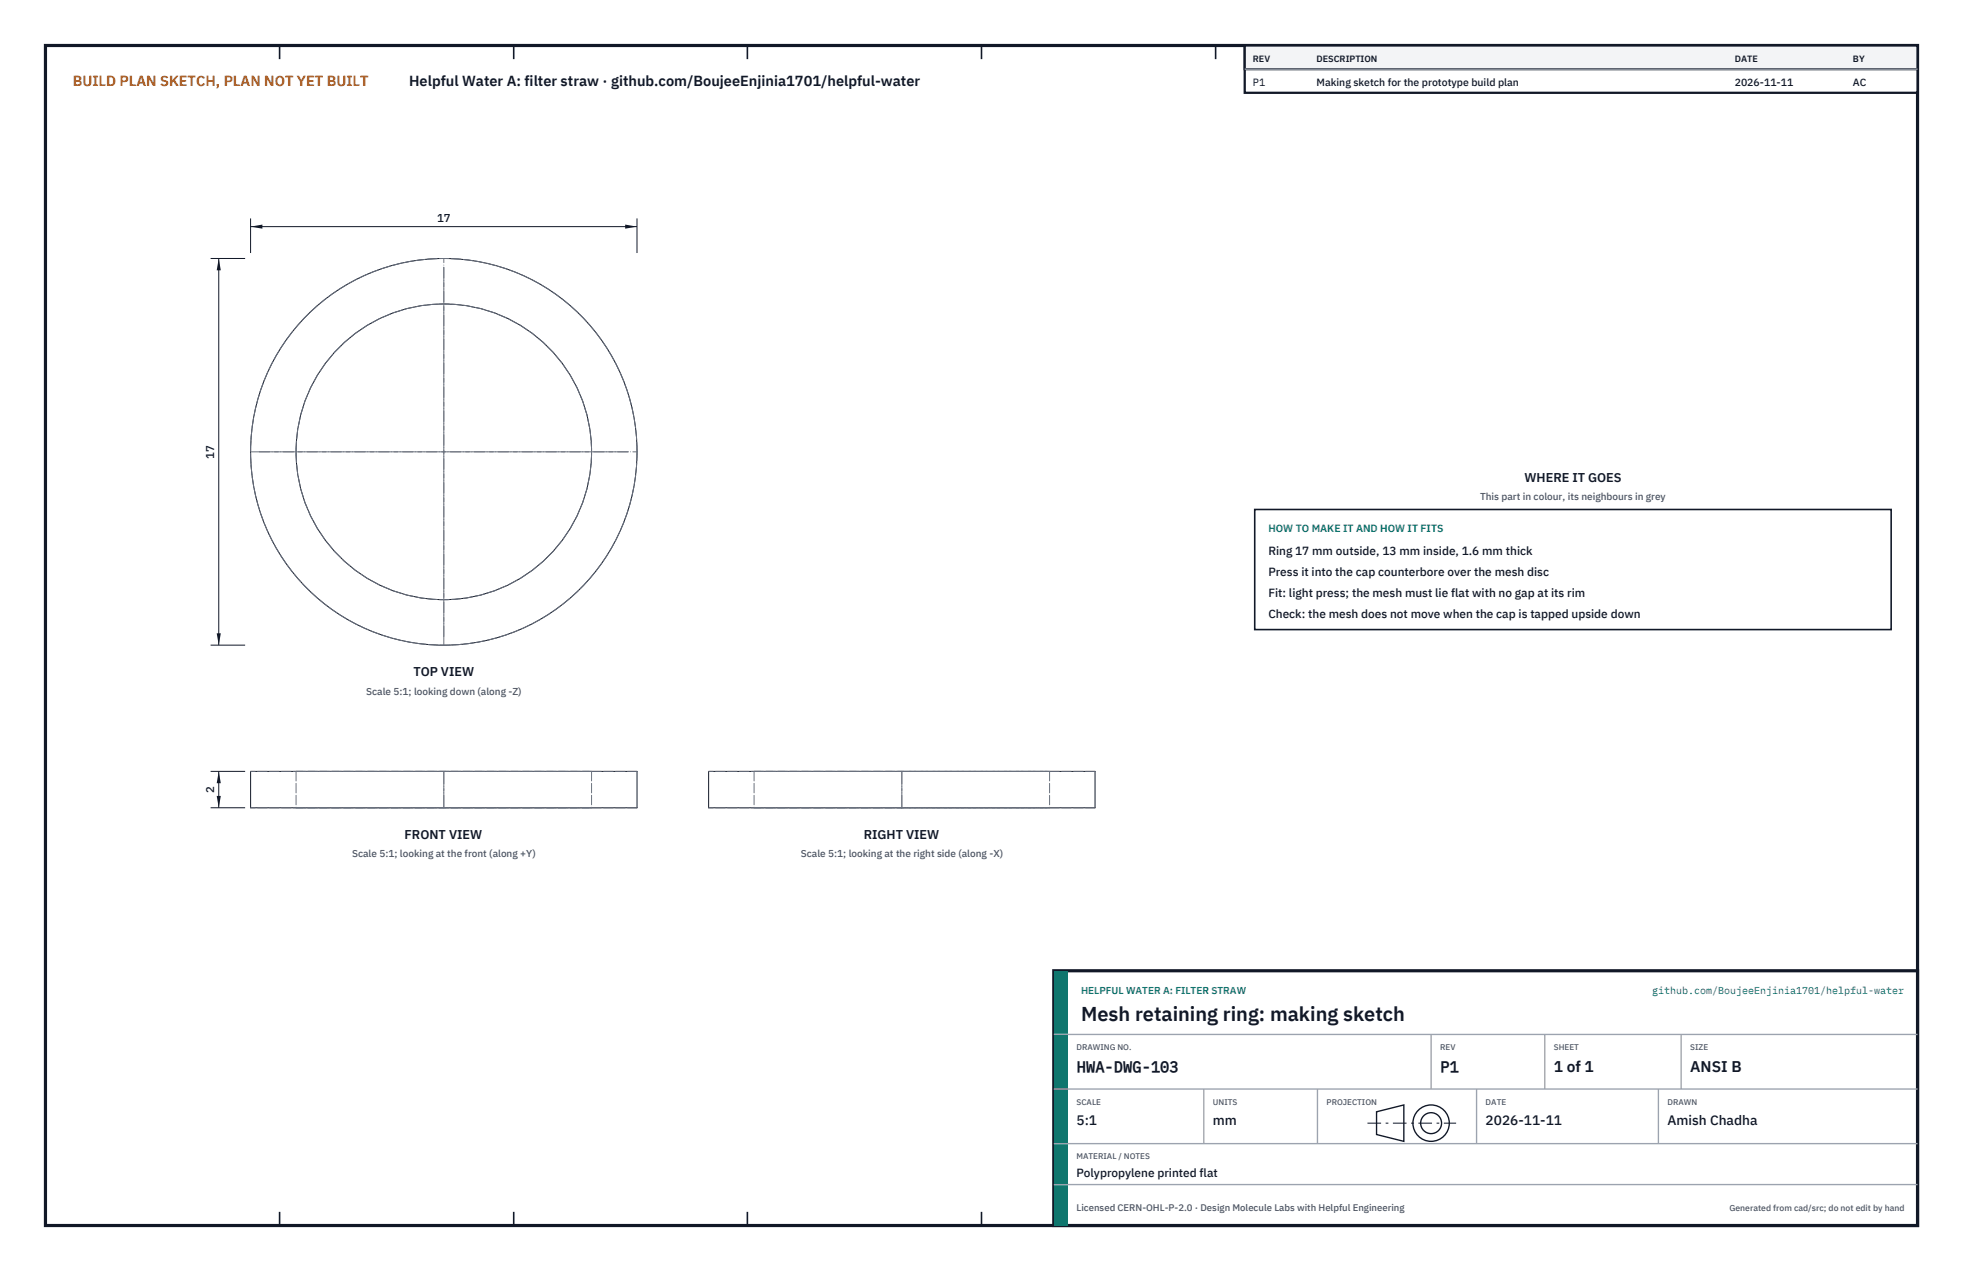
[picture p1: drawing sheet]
<svg xmlns="http://www.w3.org/2000/svg" width="432mm" height="279mm" viewBox="0 0 432 279" stroke-linecap="round" stroke-linejoin="round" font-family="sans-serif">
<defs><g id="words">
<text font-size="4.4" fill="#111827" x="237.8" y="224.4">Mesh retaining ring: making sketch</text>
<g font-size="3.4" fill="#111827">
<text x="236.8" y="235.6">HWA-DWG-103</text>
<text x="316.8" y="235.6">P1</text>
<text x="341.8" y="235.6">1 of 1</text>
<text x="371.8" y="235.6">ANSI B</text>
</g>
<text font-size="3.2" fill="#b45309" x="16" y="19">BUILD PLAN SKETCH, PLAN NOT YET BUILT</text>
<text font-size="3.2" fill="#111827" x="90" y="19">Helpful Water A: filter straw · github.com/BoujeeEnjinia1701/helpful-water</text>
<g font-size="3" fill="#111827">
<text x="236.8" y="247.2">5:1</text>
<text x="266.8" y="247.2">mm</text>
<text x="326.8" y="247.2">2026-11-11</text>
<text x="366.8" y="247.2">Amish Chadha</text>
</g>
<g font-size="2.8" fill="#111827">
<text x="335.3" y="106">WHERE IT GOES</text>
<text x="90.9" y="148.7">TOP VIEW</text>
<text x="89" y="184.5">FRONT VIEW</text>
<text x="190" y="184.5">RIGHT VIEW</text>
</g>
<g font-size="2.6" fill="#111827">
<text x="279" y="122">Ring 17 mm outside, 13 mm inside, 1.6 mm thick</text>
<text x="279" y="126.6">Press it into the cap counterbore over the mesh disc</text>
<text x="279" y="131.2">Fit: light press; the mesh must lie flat with no gap at its rim</text>
<text x="279" y="135.8">Check: the mesh does not move when the cap is tapped upside down</text>
<text x="236.8" y="258.8">Polypropylene printed flat</text>
</g>
<g font-size="2.5" fill="#111827">
<text x="96.1" y="48.8">17</text>
<text x="47.1" y="100.8" transform="rotate(-90 47.1 100.8)">17</text>
<text x="47.1" y="174.3" transform="rotate(-90 47.1 174.3)">2</text>
</g>
<g font-size="2.3" fill="#111827">
<text x="275.6" y="18.8">P1</text>
<text x="289.6" y="18.8">Making sketch for the prototype build plan</text>
<text x="381.6" y="18.8">2026-11-11</text>
<text x="407.6" y="18.8">AC</text>
</g>
<text font-size="2.3" fill="#0f766e" x="279" y="117">HOW TO MAKE IT AND HOW IT FITS</text>
<g font-size="2.2" fill="#4b5563">
<text x="325.6" y="110">This part in colour, its neighbours in grey</text>
<text x="80.5" y="152.7">Scale 5:1; looking down (along -Z)</text>
<text x="77.4" y="188.4">Scale 5:1; looking at the front (along +Y)</text>
<text x="176.2" y="188.4">Scale 5:1; looking at the right side (along -X)</text>
</g>
<g font-size="2.2" fill="#0f766e">
<text x="237.8" y="218.4">HELPFUL WATER A: FILTER STRAW</text>
<text x="363.4" y="218.4">github.com/BoujeeEnjinia1701/helpful-water</text>
</g>
<text font-size="2.1" fill="#4b5563" x="236.8" y="266.2">Licensed CERN-OHL-P-2.0 · Design Molecule Labs with Helpful Engineering</text>
<g font-size="2" fill="#111827">
<text x="275.6" y="13.6">REV</text>
<text x="289.6" y="13.6">DESCRIPTION</text>
<text x="381.6" y="13.6">DATE</text>
<text x="407.6" y="13.6">BY</text>
</g>
<text font-size="1.9" fill="#4b5563" x="380.4" y="266.2">Generated from cad/src; do not edit by hand</text>
<g font-size="1.8" fill="#4b5563">
<text x="236.8" y="230.8">DRAWING NO.</text>
<text x="316.8" y="230.8">REV</text>
<text x="341.8" y="230.8">SHEET</text>
<text x="371.8" y="230.8">SIZE</text>
<text x="236.8" y="242.8">SCALE</text>
<text x="266.8" y="242.8">UNITS</text>
<text x="291.8" y="242.8">PROJECTION</text>
<text x="326.8" y="242.8">DATE</text>
<text x="366.8" y="242.8">DRAWN</text>
<text x="236.8" y="254.8">MATERIAL / NOTES</text>
</g>
</g></defs>
<path d="M10 10h411.8v259.4h-411.8z" fill="none" stroke="#111827" stroke-width=".7" stroke-linecap="butt"/>
<g fill="none" stroke="#111827" stroke-width=".35">
<path d="M61.5 10v3M113 10v3M164.4 10v3M215.9 10v3M267.4 10v3M318.9 10v3M370.3 10v3M61.5 266.4v3M113 266.4v3M164.4 266.4v3M215.9 266.4v3M267.4 266.4v3"/>
<path d="M318.9 266.4v3M370.3 266.4v3"/>
</g>
<g fill="none" stroke="#111727" stroke-width=".22">
<path d="M55.1 169.6h85v8h-85zM155.9 169.6h85v8h-85z"/>
<circle cx="97.6" cy="99.3" r="42.5"/>
<circle cx="97.6" cy="99.3" r="32.5"/>
</g>
<g fill="none" stroke="#6a7180" stroke-width=".22" stroke-dasharray="2.1 .5">
<path d="M65.1 177.6h65M65.1 169.6h65M65.1 169.6v8M130.1 177.6h-65M130.1 169.6h-65M130.1 169.6v8M140.1 177.6h-85M140.1 169.6h-85M165.9 177.6h32.5M165.9 169.6h32.5M165.9 169.6v8M198.4 177.6h32.5"/>
<path d="M198.4 169.6h32.5M230.9 177.6h-65M230.9 169.6h-65M230.9 169.6v8M240.9 177.6h-85M240.9 169.6h-85"/>
<circle cx="97.6" cy="99.3" r="42.5"/>
<circle cx="97.6" cy="99.3" r="32.5"/>
</g>
<path d="M55.1 99.3h85M57 99.3h81.2M97.6 139.9v-81.2M97.6 141.8v-85M97.6 177.6v-8M97.6 169.6v8M198.4 177.6v-8M198.4 169.6v8" fill="none" stroke="#6a7180" stroke-width=".22" stroke-dasharray="4.2 .5 0 .5"/>
<path d="M55.1 48v7.6M55.1 49.8h85M140.1 48v7.6" fill="none" stroke="#111827" stroke-width=".22"/>
<path d="M55.1 49.8l2.6-.4v.9zM137.5 49.4v.9l2.6-.5z" fill="#111827"/>
<path d="M46.3 56.8h7.6M48.1 56.8v85M46.3 141.8h7.6" fill="none" stroke="#111827" stroke-width=".22"/>
<path d="M48.1 56.8l-.4 2.6h.9zM47.7 139.2h.9l-.5 2.6z" fill="#111827"/>
<path d="M46.3 169.6h7.6M46.3 177.6h7.6M48.1 169.6v8" fill="none" stroke="#111827" stroke-width=".22"/>
<path d="M48.1 169.6l-.4 2.6h.9zM47.7 175h.9l-.5 2.6z" fill="#111827"/>
<path d="M276 112h140v26.4h-140z" fill="#fff" stroke="#111827" stroke-width=".35"/>
<path d="M273.8 10h148v10.4h-148z" fill="#fff" stroke="#111827" stroke-width=".5"/>
<path d="M273.8 10h148v5.2h-148z" fill="#f3f4f6" stroke="#111827" stroke-width=".5"/>
<path d="M273.8 15.2h148" fill="none" stroke="#9ca3af" stroke-width=".3"/>
<path d="M231.8 213.4h190v56h-190z" fill="#fff" stroke="#111827" stroke-width=".7" stroke-linecap="butt"/>
<path d="M231.8 213.4h3v56h-3z" fill="#0f766e"/>
<path d="M231.8 227.4h190M231.8 239.4h190M264.8 239.4v12M289.8 239.4v12M314.8 227.4v12M324.8 239.4v12M339.8 227.4v12M364.8 239.4v12M369.8 227.4v12M231.8 251.4h190M231.8 260.4h190" fill="none" stroke="#9ca3af" stroke-width=".3"/>
<g fill="none" stroke="#111827" stroke-width=".3">
<path d="M302.8 244.4l6-1.5v8l-6-1.5z"/>
<circle cx="314.8" cy="246.9" r="4"/>
<circle cx="314.8" cy="246.9" r="2.3"/>
</g>
<path d="M300.8 246.9h19.5" fill="none" stroke="#111827" stroke-width=".22" stroke-dasharray="3 1 .6 1" stroke-linecap="butt"/>
<use href="#words"/>
</svg>
